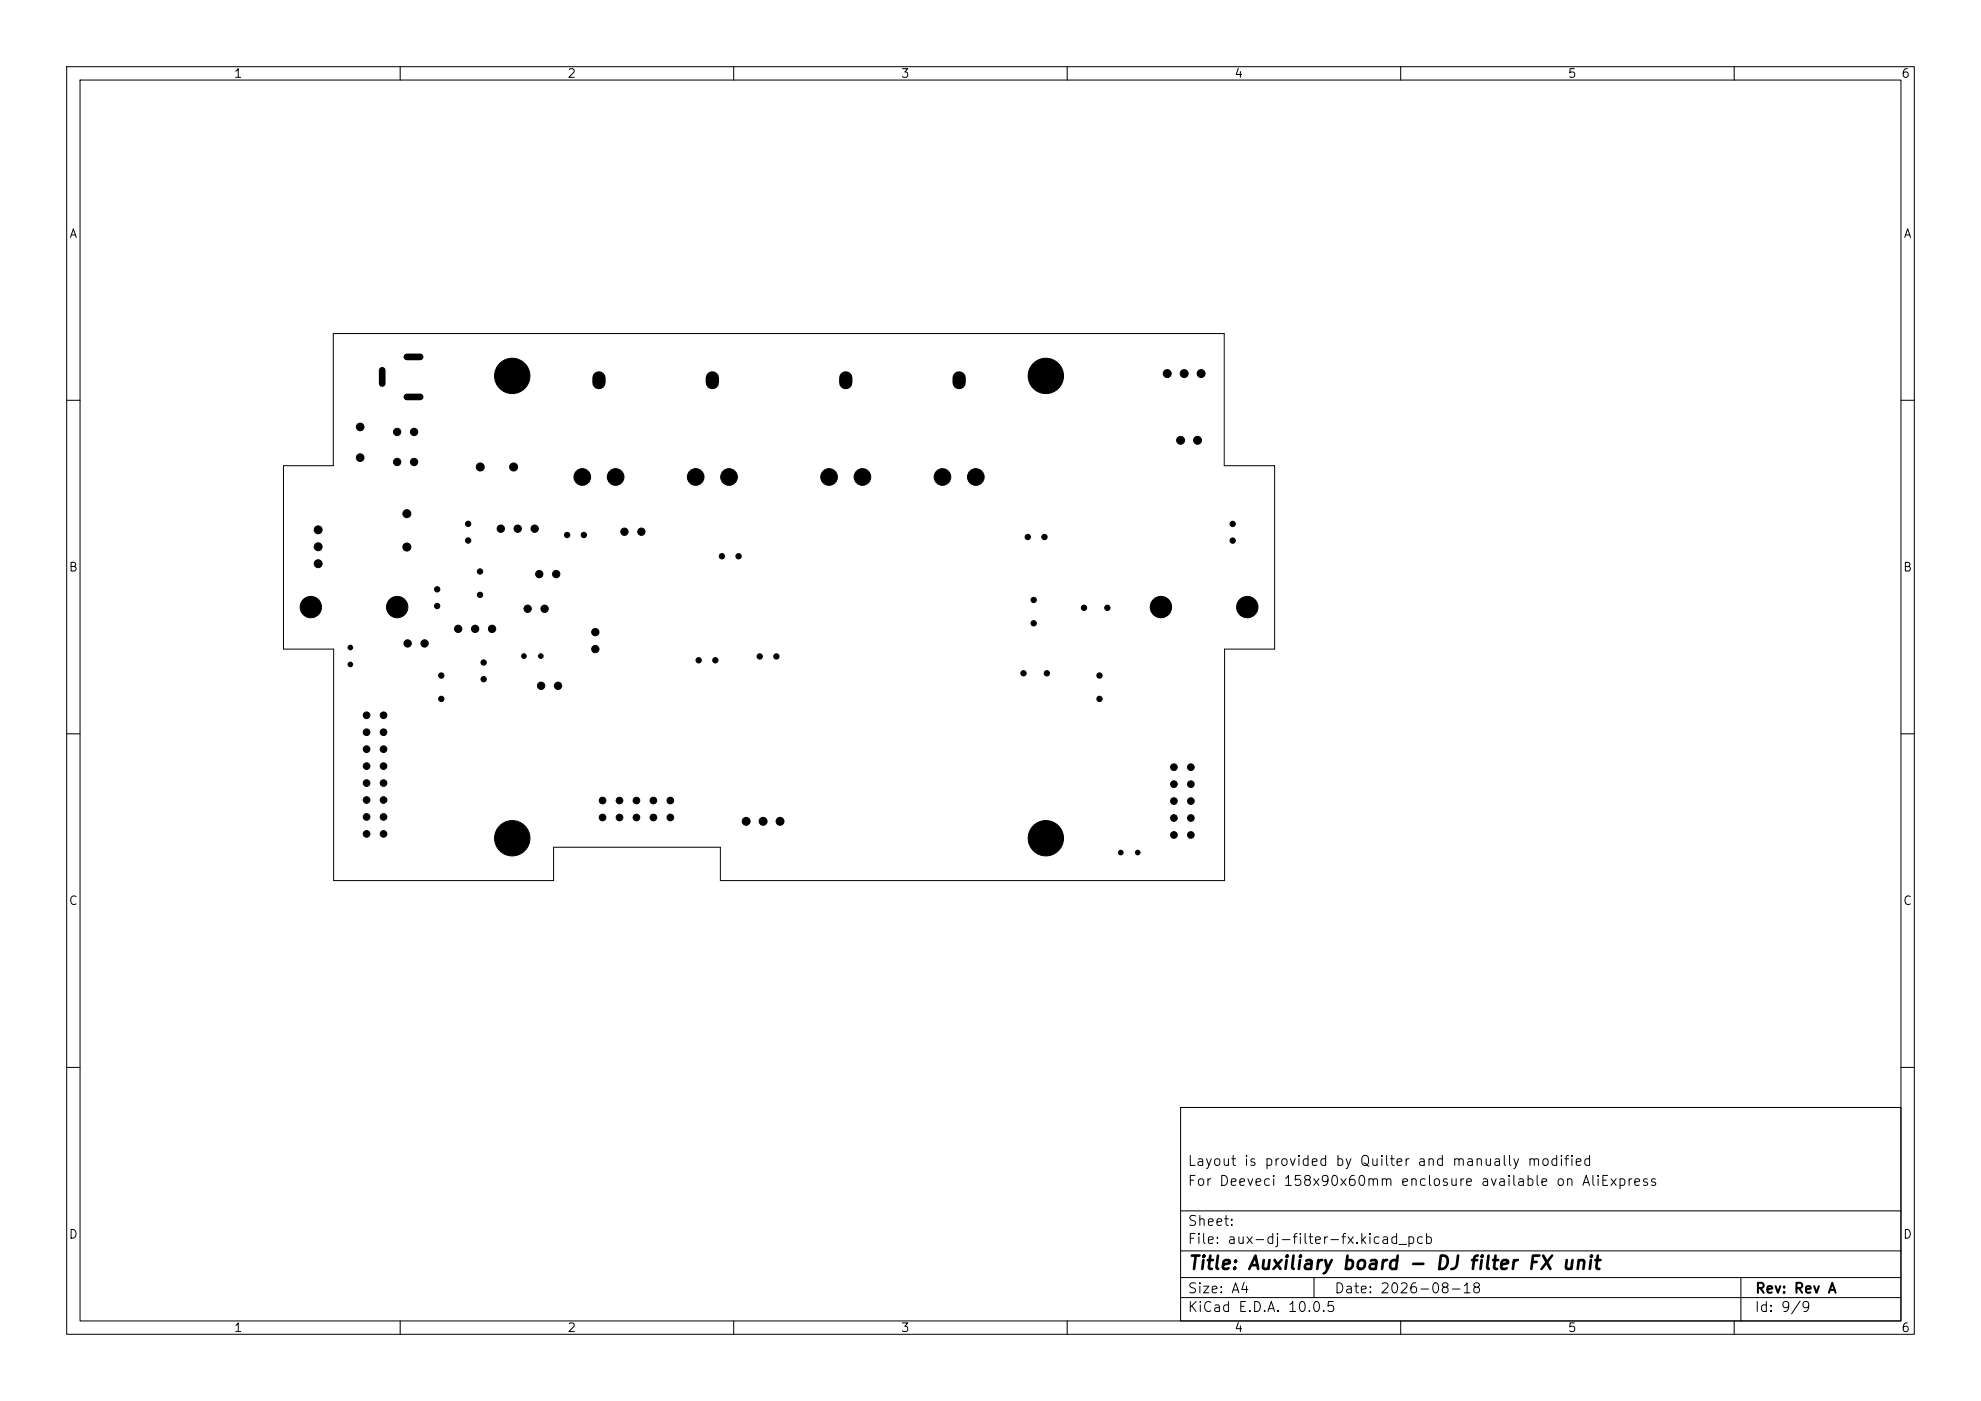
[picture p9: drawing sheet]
<svg xmlns="http://www.w3.org/2000/svg" width="297mm" height="210mm" viewBox="0 0 297 210" stroke-linecap="round" stroke-linejoin="round" font-family="sans-serif">
<defs><g id="words">
<text font-size="2" x="178" y="190.8">Title: Auxiliary board - DJ filter FX unit</text>
<g font-size="1.5">
<text x="178" y="178.1">For Deeveci 158x90x60mm enclosure available on AliExpress</text>
<text x="178" y="175.1">Layout is provided by Quilter and manually modified</text>
<text x="178" y="184.1">Sheet:</text>
<text x="178" y="186.8">File: aux-dj-filter-fx.kicad_pcb</text>
<text x="178" y="197">KiCad E.D.A. 10.0.5</text>
<text x="178" y="194.2">Size: A4</text>
<text x="200" y="194.2">Date: 2026-08-18</text>
<text x="263" y="197">Id: 9/9</text>
<text x="263" y="194.2">Rev: Rev A</text>
</g>
<g font-size="1.3">
<text x="35" y="12">1</text>
<text x="85" y="12">2</text>
<text x="135" y="12">3</text>
<text x="185" y="12">4</text>
<text x="235" y="12">5</text>
<text x="285" y="12">6</text>
<text x="10.3" y="36">A</text>
<text x="285.3" y="36">A</text>
<text x="10.2" y="86">B</text>
<text x="285.2" y="86">B</text>
<text x="10.2" y="136">C</text>
<text x="285.2" y="136">C</text>
<text x="10.2" y="186">D</text>
<text x="285.2" y="186">D</text>
<text x="35" y="200">1</text>
<text x="85" y="200">2</text>
<text x="135" y="200">3</text>
<text x="185" y="200">4</text>
<text x="235" y="200">5</text>
<text x="285" y="200">6</text>
</g>
</g></defs>
<g fill="none" stroke="#000" stroke-width=".15">
<path d="M10 10h277v190h-277zM12 12h273v186h-273zM60 10v2M110 10v2M160 10v2M210 10v2M260 10v2M50 50h133.5v19.8h7.6v27.5h-7.5v34.7h-75.6v-5h-25v5h-33v-34.7h-7.5v-27.5h7.5zM10 60h2M285 60h2M10 110h2M285 110h2"/>
<path d="M10 160h2M177 166h108v32h-108zM285 160h2M60 198v2M110 198v2M160 198v2M177 194.5h108M177 191.5h108M177 187.5h108M177 181.5h108M197 191.5v3M210 198v2"/>
<path d="M260 198v2M261 191.5v6.5"/>
</g>
<g fill="#000" stroke="#000" stroke-width=".15">
<circle cx="76.8" cy="56.3" r="2.65"/>
<circle cx="156.8" cy="56.3" r="2.65"/>
<circle cx="175" cy="56" r=".59"/>
<circle cx="177.5" cy="56" r=".59"/>
<circle cx="180.1" cy="56" r=".59"/>
<circle cx="47.7" cy="79.4" r=".59"/>
<circle cx="54" cy="64" r=".57"/>
<circle cx="54" cy="68.6" r=".57"/>
<circle cx="59.5" cy="64.8" r=".55"/>
<circle cx="59.5" cy="69.2" r=".55"/>
<circle cx="61" cy="77" r=".6"/>
<circle cx="62.1" cy="64.8" r=".55"/>
<circle cx="62.1" cy="69.2" r=".55"/>
<circle cx="70.2" cy="78.5" r=".4"/>
<circle cx="72" cy="70" r=".6"/>
<circle cx="75.1" cy="79.2" r=".55"/>
<circle cx="77" cy="70" r=".6"/>
<circle cx="77.6" cy="79.2" r=".55"/>
<circle cx="80.2" cy="79.2" r=".55"/>
<circle cx="87.3" cy="71.5" r="1.25"/>
<circle cx="92.3" cy="71.5" r="1.25"/>
<circle cx="93.6" cy="79.7" r=".55"/>
<circle cx="96.2" cy="79.7" r=".55"/>
<circle cx="104.3" cy="71.5" r="1.25"/>
<circle cx="109.3" cy="71.5" r="1.25"/>
<circle cx="124.3" cy="71.5" r="1.25"/>
<circle cx="129.3" cy="71.5" r="1.25"/>
<circle cx="141.3" cy="71.5" r="1.25"/>
<circle cx="146.3" cy="71.5" r="1.25"/>
<circle cx="177" cy="66" r=".59"/>
<circle cx="179.5" cy="66" r=".59"/>
<circle cx="184.8" cy="78.5" r=".4"/>
<circle cx="46.6" cy="91" r="1.6"/>
<circle cx="47.7" cy="84.5" r=".59"/>
<circle cx="47.7" cy="82" r=".59"/>
<circle cx="52.5" cy="99.6" r=".35"/>
<circle cx="52.5" cy="97.1" r=".35"/>
<circle cx="59.6" cy="91" r="1.6"/>
<circle cx="61" cy="82" r=".6"/>
<circle cx="61.1" cy="96.5" r=".55"/>
<circle cx="63.7" cy="96.5" r=".55"/>
<circle cx="65.5" cy="88.3" r=".4"/>
<circle cx="65.5" cy="90.8" r=".4"/>
<circle cx="68.7" cy="94.3" r=".55"/>
<circle cx="70.2" cy="81" r=".4"/>
<circle cx="71.2" cy="94.3" r=".55"/>
<circle cx="72" cy="89.2" r=".4"/>
<circle cx="72" cy="85.7" r=".4"/>
<circle cx="72.5" cy="99.3" r=".4"/>
<circle cx="73.8" cy="94.3" r=".55"/>
<circle cx="78.5" cy="98.3" r=".35"/>
<circle cx="79.1" cy="91.3" r=".55"/>
<circle cx="80.9" cy="86.1" r=".55"/>
<circle cx="81.1" cy="98.3" r=".35"/>
<circle cx="81.6" cy="91.3" r=".55"/>
<circle cx="83.4" cy="86.1" r=".55"/>
<circle cx="85" cy="80.2" r=".4"/>
<circle cx="87.5" cy="80.2" r=".4"/>
<circle cx="89.3" cy="94.8" r=".55"/>
<circle cx="89.3" cy="97.3" r=".55"/>
<circle cx="104.7" cy="99" r=".4"/>
<circle cx="107.2" cy="99" r=".4"/>
<circle cx="108.2" cy="83.4" r=".4"/>
<circle cx="110.7" cy="83.4" r=".4"/>
<circle cx="113.9" cy="98.4" r=".4"/>
<circle cx="116.4" cy="98.4" r=".4"/>
<circle cx="154.1" cy="80.5" r=".4"/>
<circle cx="155" cy="93.4" r=".4"/>
<circle cx="155" cy="89.9" r=".4"/>
<circle cx="156.6" cy="80.5" r=".4"/>
<circle cx="162.5" cy="91.1" r=".4"/>
<circle cx="166" cy="91.1" r=".4"/>
<circle cx="174" cy="91" r="1.6"/>
<circle cx="184.8" cy="81" r=".4"/>
<circle cx="187" cy="91" r="1.6"/>
<circle cx="55" cy="112.3" r=".5"/>
<circle cx="55" cy="117.4" r=".5"/>
<circle cx="55" cy="119.9" r=".5"/>
<circle cx="55" cy="114.8" r=".5"/>
<circle cx="55" cy="107.2" r=".5"/>
<circle cx="55" cy="109.8" r=".5"/>
<circle cx="57.5" cy="112.3" r=".5"/>
<circle cx="57.5" cy="119.9" r=".5"/>
<circle cx="57.5" cy="109.8" r=".5"/>
<circle cx="57.5" cy="107.2" r=".5"/>
<circle cx="57.5" cy="117.4" r=".5"/>
<circle cx="57.5" cy="114.8" r=".5"/>
<circle cx="66.2" cy="104.8" r=".4"/>
<circle cx="66.2" cy="101.3" r=".4"/>
<circle cx="72.5" cy="101.8" r=".4"/>
<circle cx="81.1" cy="102.8" r=".55"/>
<circle cx="83.7" cy="102.8" r=".55"/>
<circle cx="90.3" cy="120" r=".5"/>
<circle cx="92.9" cy="120" r=".5"/>
<circle cx="95.4" cy="120" r=".5"/>
<circle cx="98" cy="120" r=".5"/>
<circle cx="100.5" cy="120" r=".5"/>
<circle cx="153.5" cy="100.9" r=".4"/>
<circle cx="157" cy="100.9" r=".4"/>
<circle cx="164.8" cy="104.8" r=".4"/>
<circle cx="164.8" cy="101.3" r=".4"/>
<circle cx="176" cy="117.5" r=".5"/>
<circle cx="176" cy="115" r=".5"/>
<circle cx="178.5" cy="115" r=".5"/>
<circle cx="178.5" cy="117.5" r=".5"/>
<circle cx="55" cy="122.5" r=".5"/>
<circle cx="55" cy="125" r=".5"/>
<circle cx="57.5" cy="125" r=".5"/>
<circle cx="57.5" cy="122.5" r=".5"/>
<circle cx="76.8" cy="125.6" r="2.65"/>
<circle cx="90.3" cy="122.5" r=".5"/>
<circle cx="92.9" cy="122.5" r=".5"/>
<circle cx="95.4" cy="122.5" r=".5"/>
<circle cx="98" cy="122.5" r=".5"/>
<circle cx="100.5" cy="122.5" r=".5"/>
<circle cx="111.9" cy="123.1" r=".59"/>
<circle cx="114.4" cy="123.1" r=".59"/>
<circle cx="117" cy="123.1" r=".59"/>
<circle cx="156.8" cy="125.6" r="2.65"/>
<circle cx="168" cy="127.8" r=".35"/>
<circle cx="170.6" cy="127.8" r=".35"/>
<circle cx="176" cy="120.1" r=".5"/>
<circle cx="176" cy="122.6" r=".5"/>
<circle cx="176" cy="125.2" r=".5"/>
<circle cx="178.5" cy="125.2" r=".5"/>
<circle cx="178.5" cy="120.1" r=".5"/>
<circle cx="178.5" cy="122.6" r=".5"/>
</g>
<path d="M89.8 56.7v.7M106.8 56.7v.7M126.8 56.7v.7M143.8 56.7v.7" fill="none" stroke="#000" stroke-width="2"/>
<path d="M57.3 55.5v2M61 59.5h2M61 53.5h2" fill="none" stroke="#000" stroke-width="1"/>
<use href="#words"/>
</svg>
